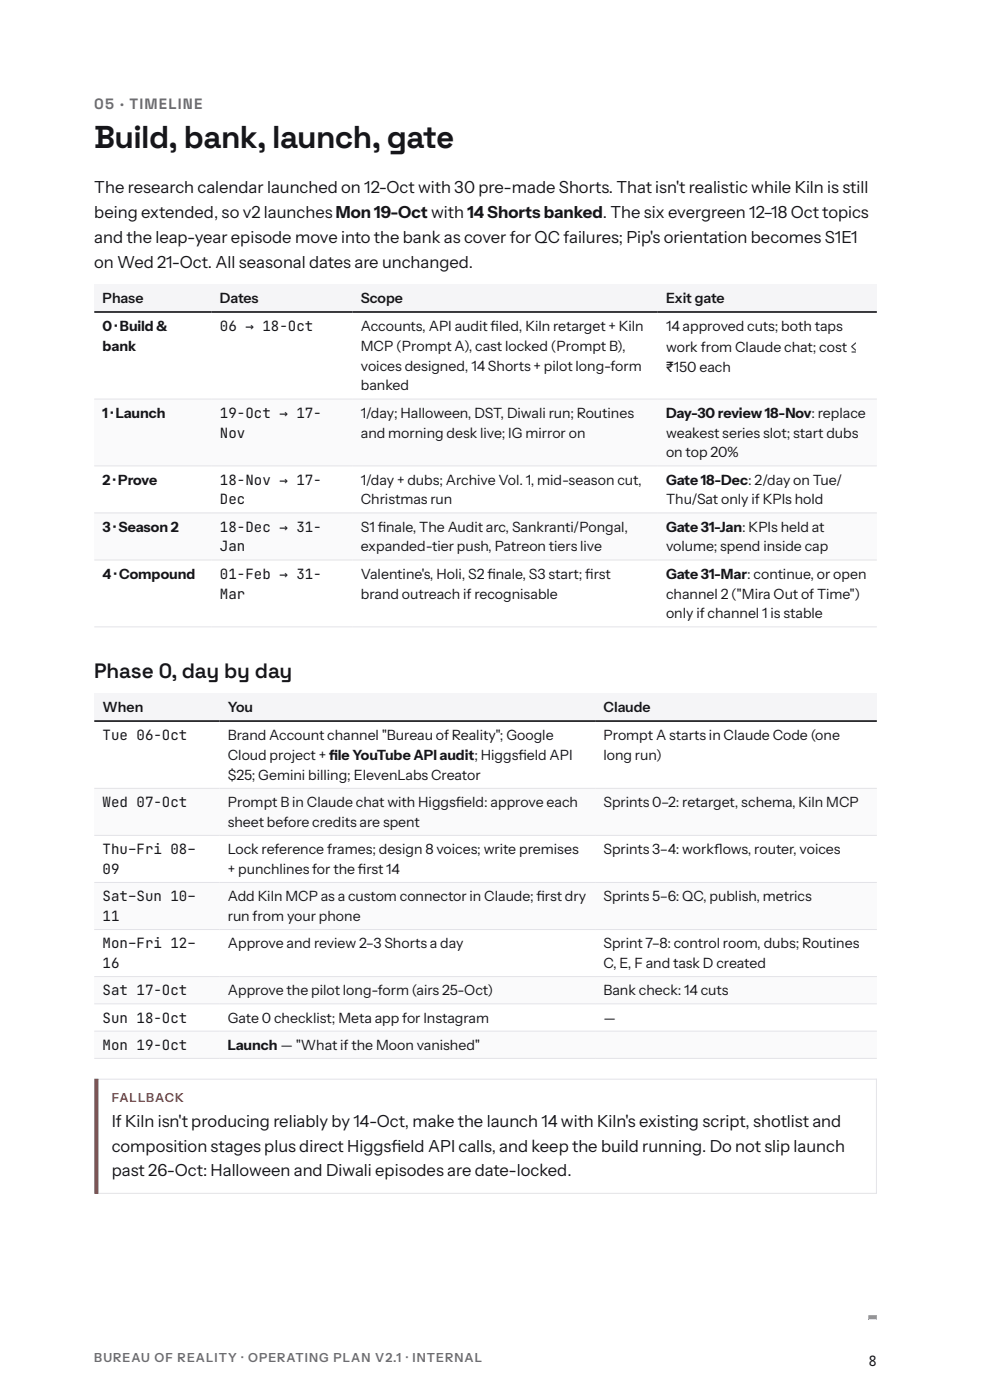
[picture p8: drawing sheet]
<svg xmlns="http://www.w3.org/2000/svg" width="210mm" height="297mm" viewBox="0 0 210 297" stroke-linecap="round" stroke-linejoin="round" font-family="sans-serif">
<defs><g id="words">
<text font-size="6.7" fill="#16161a" x="20" y="31.3">Build, bank, launch, gate</text>
<text font-size="4.4" fill="#16161a" x="20" y="143.8">Phase 0, day by day</text>
<g font-size="3.5" fill="#16161a">
<text x="20" y="41">The research calendar launched on 12-Oct with 30 pre-made Shorts. That isn't realistic while Kiln is still</text>
<text x="20" y="46.3">being extended, so v2 launches Mon 19-Oct with 14 Shorts banked. The six evergreen 12–18 Oct topics</text>
<text x="20" y="51.6">and the leap-year episode move into the bank as cover for QC failures; Pip's orientation becomes S1E1</text>
<text x="20" y="56.9">on Wed 21-Oct. All seasonal dates are unchanged.</text>
<text x="23.7" y="239">If Kiln isn't producing reliably by 14-Oct, make the launch 14 with Kiln's existing script, shotlist and</text>
<text x="23.7" y="244.3">composition stages plus direct Higgsf</text>
<text x="83" y="244.3">ield API calls, and keep the build running. Do not slip launch</text>
<text x="23.7" y="249.6">past 26-Oct: Halloween and Diwali episodes are date-locked.</text>
</g>
<text font-size="3.2" fill="#6b6b75" x="20" y="23.1">05 · TIMELINE</text>
<g font-size="3" fill="#16161a">
<text x="21.8" y="64.3">Phase</text>
<text x="46.7" y="64.3">Dates</text>
<text x="76.5" y="64.3">Scope</text>
<text x="141.3" y="64.3">Exit gate</text>
<text x="21.8" y="70.2">0 · Build &amp;</text>
<text x="46.7" y="70.2">06 → 18-Oct</text>
<text x="76.5" y="70.2">Accounts, API audit f</text>
<text x="104.1" y="70.2">iled, Kiln retarget + Kiln</text>
<text x="141.3" y="70.2">14 approved cuts; both taps</text>
<text x="21.8" y="74.4">bank</text>
<text x="76.5" y="74.4">MCP (Prompt A), cast locked (Prompt B),</text>
<text x="141.3" y="74.7">work from Claude chat; cost ≤</text>
<text x="76.5" y="78.6">voices designed, 14 Shorts + pilot long-form</text>
<text x="76.5" y="82.8">banked</text>
<text x="141.3" y="78.9">₹150 each</text>
<text x="21.8" y="88.6">1 · Launch</text>
<text x="46.7" y="88.6">19-Oct → 17-</text>
<text x="76.5" y="88.6">1/day; Halloween, DST, Diwali run; Routines</text>
<text x="141.3" y="88.6">Day-30 review 18-Nov: replace</text>
<text x="46.7" y="92.8">Nov</text>
<text x="76.5" y="92.8">and morning desk live; IG mirror on</text>
<text x="141.3" y="92.8">weakest series slot; start dubs</text>
<text x="141.3" y="97">on top 20%</text>
<text x="21.8" y="102.8">2 · Prove</text>
<text x="46.7" y="102.8">18-Nov → 17-</text>
<text x="46.7" y="107">Dec</text>
<text x="76.5" y="102.8">1/day + dubs; Archive Vol. 1, mid-season cut,</text>
<text x="76.5" y="107">Christmas run</text>
<text x="141.3" y="102.8">Gate 18-Dec: 2/day on Tue/</text>
<text x="141.3" y="107">Thu/Sat only if KPIs hold</text>
<text x="21.8" y="112.8">3 · Season 2</text>
<text x="46.7" y="112.8">18-Dec → 31-</text>
<text x="76.5" y="112.8">S1 f</text>
<text x="80.1" y="112.8">inale, The Audit arc, Sankranti/Pongal,</text>
<text x="141.3" y="112.8">Gate 31-Jan: KPIs held at</text>
<text x="46.7" y="117">Jan</text>
<text x="76.5" y="117">expanded-tier push, Patreon tiers live</text>
<text x="141.3" y="117">volume; spend inside cap</text>
<text x="21.8" y="122.8">4 · Compound</text>
<text x="46.7" y="122.8">01-Feb → 31-</text>
<text x="76.5" y="122.8">Valentine's, Holi, S2 f</text>
<text x="103.4" y="122.8">inale, S3 start; f</text>
<text x="124.1" y="122.8">irst</text>
<text x="141.3" y="122.8">Gate 31-Mar: continue, or open</text>
<text x="46.7" y="127">Mar</text>
<text x="76.5" y="127">brand outreach if recognisable</text>
<text x="141.3" y="127">channel 2 (&quot;Mira Out of Time&quot;)</text>
<text x="141.3" y="131.2">only if channel 1 is stable</text>
<text x="21.8" y="151.1">When</text>
<text x="48.3" y="151.1">You</text>
<text x="128" y="151.1">Claude</text>
<text x="21.8" y="157">Tue 06-Oct</text>
<text x="48.3" y="157">Brand Account channel &quot;Bureau of Reality&quot;; Google</text>
<text x="48.3" y="161.2">Cloud project + f</text>
<text x="69.8" y="161.2">ile YouTube API audit; Higgsf</text>
<text x="110" y="161.2">ield API</text>
<text x="128" y="157">Prompt A starts in Claude Code (one</text>
<text x="128" y="161.2">long run)</text>
<text x="48.3" y="165.4">$25; Gemini billing; ElevenLabs Creator</text>
<text x="21.8" y="171.2">Wed 07-Oct</text>
<text x="48.3" y="171.2">Prompt B in Claude chat with Higgsf</text>
<text x="96.7" y="171.2">ield: approve each</text>
<text x="128" y="171.2">Sprints 0–2: retarget, schema, Kiln MCP</text>
<text x="48.3" y="175.4">sheet before credits are spent</text>
<text x="21.8" y="181.2">Thu–Fri 08–</text>
<text x="21.8" y="185.4">09</text>
<text x="48.3" y="181.2">Lock reference frames; design 8 voices; write premises</text>
<text x="48.3" y="185.4">+ punchlines for the f</text>
<text x="75.9" y="185.4">irst 14</text>
<text x="128" y="181.2">Sprints 3–4: workf</text>
<text x="151.5" y="181.2">lows, router, voices</text>
<text x="21.8" y="191.2">Sat–Sun 10–</text>
<text x="48.3" y="191.2">Add Kiln MCP as a custom connector in Claude; f</text>
<text x="113.8" y="191.2">irst dry</text>
<text x="128" y="191.2">Sprints 5–6: QC, publish, metrics</text>
<text x="21.8" y="195.4">11</text>
<text x="48.3" y="195.4">run from your phone</text>
<text x="21.8" y="201.2">Mon–Fri 12–</text>
<text x="48.3" y="201.2">Approve and review 2–3 Shorts a day</text>
<text x="128" y="201.2">Sprint 7–8: control room, dubs; Routines</text>
<text x="21.8" y="205.4">16</text>
<text x="128" y="205.4">C, E, F and task D created</text>
<text x="21.8" y="211.1">Sat 17-Oct</text>
<text x="48.3" y="211.1">Approve the pilot long-form (airs 25-Oct)</text>
<text x="128" y="211.1">Bank check: 14 cuts</text>
<text x="21.8" y="216.9">Sun 18-Oct</text>
<text x="48.3" y="216.9">Gate 0 checklist; Meta app for Instagram</text>
<text x="128" y="216.9">—</text>
<text x="21.8" y="222.7">Mon 19-Oct</text>
<text x="48.3" y="222.7">Launch — &quot;What if the Moon vanished&quot;</text>
<text x="184.2" y="289.9">8</text>
</g>
<text font-size="2.6" fill="#d02b20" x="23.7" y="233.7">FALLBACK</text>
<text font-size="2.6" fill="#6b6b75" x="20" y="289">BUREAU OF REALITY · OPERATING PLAN V2.1 · INTERNAL</text>
</g></defs>
<g fill="#f5f5f7">
<path d="M20 60.4h24.9v5.8h-24.9z"/>
<path d="M44.9 60.4h29.9v5.8h-29.9z"/>
<path d="M74.8 60.4h64.7v5.8h-64.7z"/>
<path d="M139.5 60.4h46.5v5.8h-46.5z"/>
</g>
<g fill="#fafafb">
<path d="M20 84.7h24.9v14.1h-24.9z"/>
<path d="M44.9 84.7h29.9v14.1h-29.9z"/>
<path d="M74.8 84.7h64.7v14.1h-64.7z"/>
<path d="M139.5 84.7h46.5v14.1h-46.5z"/>
<path d="M20 108.8h24.9v10h-24.9z"/>
<path d="M44.9 108.8h29.9v10h-29.9z"/>
<path d="M74.8 108.8h64.7v10h-64.7z"/>
<path d="M139.5 108.8h46.5v10h-46.5z"/>
</g>
<path d="M20 84.7h166M20 98.8h166M20 108.8h166M20 118.8h166M20 133h166" fill="none" stroke="#e3e3e8" stroke-width=".21"/>
<path d="M20 66.2h166" fill="none" stroke="#16161a" stroke-width=".35"/>
<g fill="#f5f5f7">
<path d="M20 147.2h26.6v5.8h-26.6z"/>
<path d="M46.6 147.2h79.6v5.8h-79.6z"/>
<path d="M126.2 147.2h59.8v5.8h-59.8z"/>
</g>
<g fill="#fafafb">
<path d="M20 167.2h26.6v10h-26.6z"/>
<path d="M46.6 167.2h79.6v10h-79.6z"/>
<path d="M126.2 167.2h59.8v10h-59.8z"/>
<path d="M20 187.2h26.6v10h-26.6z"/>
<path d="M46.6 187.2h79.6v10h-79.6z"/>
<path d="M126.2 187.2h59.8v10h-59.8z"/>
<path d="M20 207.2h26.6v5.8h-26.6z"/>
<path d="M46.6 207.2h79.6v5.8h-79.6z"/>
<path d="M126.2 207.2h59.8v5.8h-59.8z"/>
<path d="M20 218.7h26.6v5.8h-26.6z"/>
<path d="M46.6 218.7h139.4v5.8h-139.4z"/>
</g>
<path d="M20 167.2h166M20 177.2h166M20 187.2h166M20 197.2h166M20 207.2h166M20 213h166M20 218.7h166M20 224.5h166" fill="none" stroke="#e3e3e8" stroke-width=".21"/>
<path d="M20 153h166" fill="none" stroke="#16161a" stroke-width=".35"/>
<path d="M20.4 228.9h165.5v24.3h-165.5z" fill="#fff"/>
<path d="M20 228.9h166M185.9 228.9v24.3M20 253.2h166" fill="none" stroke="#e3e3e8" stroke-width=".21"/>
<path d="M20.4 228.9v24.3" fill="none" stroke="#d02b20" stroke-width=".88" stroke-linecap="butt"/>
<path d="M184.2 279.9h1.8zM184.2 279h1.8v.9h-1.8z" fill-rule="evenodd" fill="#6d4aff"/>
<use href="#words"/>
</svg>
